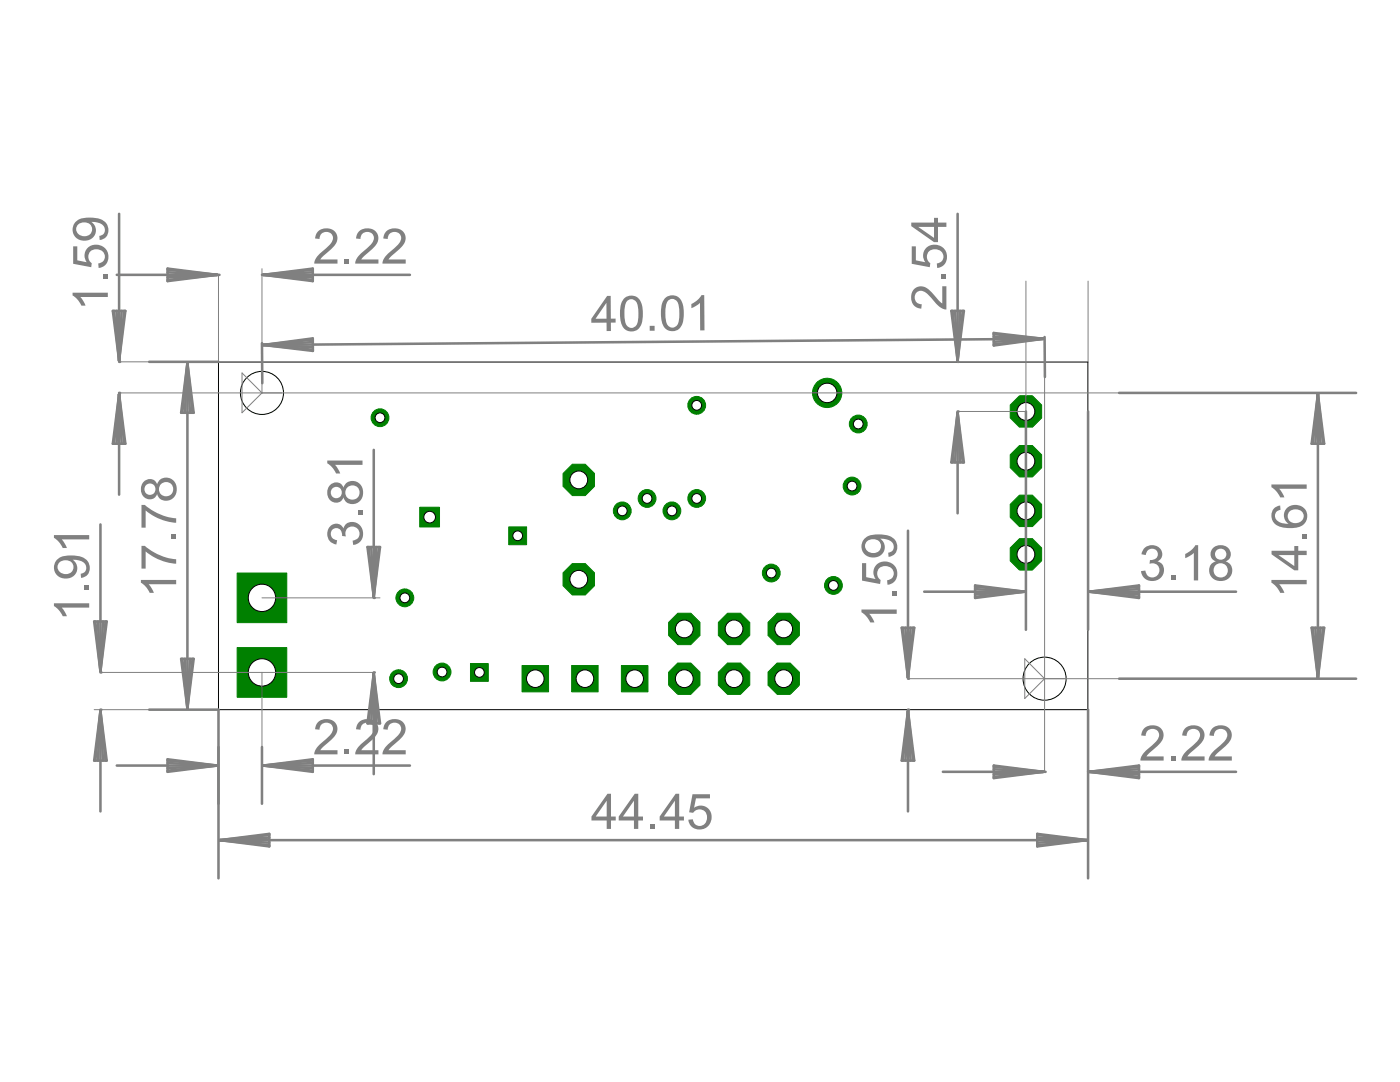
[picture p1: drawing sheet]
<svg xmlns="http://www.w3.org/2000/svg" width="279mm" height="216mm" viewBox="0 0 279 216" stroke-linecap="round" stroke-linejoin="round" font-family="sans-serif">
<defs><g id="words">
<g font-size="10.9" fill="#808080">
<text x="62.4" y="52.6">2.22</text>
<text x="21.5" y="62" transform="rotate(-90 21.5 62)">1.59</text>
<text x="188.9" y="62" transform="rotate(-90 188.9 62)">2.54</text>
<text x="117.9" y="66.1">40.01</text>
<text x="72.3" y="109.2" transform="rotate(-90 72.3 109.2)">3.81</text>
<text x="35.2" y="119.4" transform="rotate(-90 35.2 119.4)">17.78</text>
<text x="227.3" y="115.8">3.18</text>
<text x="260.8" y="119.4" transform="rotate(-90 260.8 119.4)">14.61</text>
<text x="17.8" y="124" transform="rotate(-90 17.8 124)">1.91</text>
<text x="179" y="125.3" transform="rotate(-90 179 125.3)">1.59</text>
<text x="62.4" y="150.5">2.2</text>
<text x="76" y="150.5">2</text>
<text x="227.3" y="151.8">2.22</text>
<text x="117.9" y="165.4">44.45</text>
</g>
</g></defs>
<circle cx="115.5" cy="95.8" r="3.4" fill="#008000" stroke="#008000" stroke-width=".2"/>
<circle cx="115.5" cy="95.8" r="1.78" fill="#fff" stroke="#000" stroke-width=".2"/>
<circle cx="204.7" cy="110.6" r="3.4" fill="#008000" stroke="#008000" stroke-width=".2"/>
<circle cx="204.7" cy="110.6" r="1.78" fill="#fff" stroke="#000" stroke-width=".2"/>
<circle cx="204.7" cy="101.9" r="3.4" fill="#008000" stroke="#008000" stroke-width=".2"/>
<circle cx="204.7" cy="101.9" r="1.78" fill="#fff" stroke="#000" stroke-width=".2"/>
<circle cx="204.7" cy="92" r="3.4" fill="#008000" stroke="#008000" stroke-width=".2"/>
<circle cx="204.7" cy="92" r="1.78" fill="#fff" stroke="#000" stroke-width=".2"/>
<circle cx="204.7" cy="82.1" r="3.4" fill="#008000" stroke="#008000" stroke-width=".2"/>
<circle cx="204.7" cy="82.1" r="1.78" fill="#fff" stroke="#000" stroke-width=".2"/>
<circle cx="115.5" cy="115.6" r="3.4" fill="#008000" stroke="#008000" stroke-width=".2"/>
<circle cx="115.5" cy="115.6" r="1.78" fill="#fff" stroke="#000" stroke-width=".2"/>
<circle cx="156.4" cy="125.5" r="3.4" fill="#008000" stroke="#008000" stroke-width=".2"/>
<circle cx="156.4" cy="125.5" r="1.78" fill="#fff" stroke="#000" stroke-width=".2"/>
<circle cx="136.6" cy="125.5" r="3.4" fill="#008000" stroke="#008000" stroke-width=".2"/>
<circle cx="136.6" cy="125.5" r="1.78" fill="#fff" stroke="#000" stroke-width=".2"/>
<circle cx="146.5" cy="125.5" r="3.4" fill="#008000" stroke="#008000" stroke-width=".2"/>
<circle cx="146.5" cy="125.5" r="1.78" fill="#fff" stroke="#000" stroke-width=".2"/>
<circle cx="136.6" cy="135.4" r="3.4" fill="#008000" stroke="#008000" stroke-width=".2"/>
<circle cx="136.6" cy="135.4" r="1.78" fill="#fff" stroke="#000" stroke-width=".2"/>
<circle cx="146.5" cy="135.4" r="3.4" fill="#008000" stroke="#008000" stroke-width=".2"/>
<circle cx="146.5" cy="135.4" r="1.78" fill="#fff" stroke="#000" stroke-width=".2"/>
<circle cx="156.4" cy="135.4" r="3.4" fill="#008000" stroke="#008000" stroke-width=".2"/>
<circle cx="156.4" cy="135.4" r="1.78" fill="#fff" stroke="#000" stroke-width=".2"/>
<circle cx="79.5" cy="135.4" r="1.78" fill="#008000" stroke="#008000" stroke-width=".2"/>
<circle cx="79.5" cy="135.4" r=".97" fill="#fff" stroke="#000" stroke-width=".2"/>
<circle cx="153.9" cy="114.3" r="1.78" fill="#008000" stroke="#008000" stroke-width=".2"/>
<circle cx="153.9" cy="114.3" r=".97" fill="#fff" stroke="#000" stroke-width=".2"/>
<circle cx="88.2" cy="134.1" r="1.78" fill="#008000" stroke="#008000" stroke-width=".2"/>
<circle cx="88.2" cy="134.1" r=".97" fill="#fff" stroke="#000" stroke-width=".2"/>
<circle cx="80.8" cy="119.3" r="1.78" fill="#008000" stroke="#008000" stroke-width=".2"/>
<circle cx="80.8" cy="119.3" r=".97" fill="#fff" stroke="#000" stroke-width=".2"/>
<circle cx="139" cy="99.5" r="1.78" fill="#008000" stroke="#008000" stroke-width=".2"/>
<circle cx="139" cy="99.5" r=".97" fill="#fff" stroke="#000" stroke-width=".2"/>
<circle cx="134.1" cy="101.9" r="1.78" fill="#008000" stroke="#008000" stroke-width=".2"/>
<circle cx="134.1" cy="101.9" r=".97" fill="#fff" stroke="#000" stroke-width=".2"/>
<circle cx="129.1" cy="99.5" r="1.78" fill="#008000" stroke="#008000" stroke-width=".2"/>
<circle cx="129.1" cy="99.5" r=".97" fill="#fff" stroke="#000" stroke-width=".2"/>
<circle cx="124.2" cy="101.9" r="1.78" fill="#008000" stroke="#008000" stroke-width=".2"/>
<circle cx="124.2" cy="101.9" r=".97" fill="#fff" stroke="#000" stroke-width=".2"/>
<path d="M101.5 105.1h3.6v3.6h-3.6z" fill="#008000" stroke="#008000" stroke-width=".2"/>
<circle cx="103.3" cy="106.9" r=".97" fill="#fff" stroke="#000" stroke-width=".2"/>
<path d="M114.1 132.8h5.3v5.2h-5.3z" fill="#008000" stroke="#008000" stroke-width=".2"/>
<circle cx="116.7" cy="135.4" r="1.76" fill="#fff" stroke="#000" stroke-width=".2"/>
<path d="M83.8 101.2h3.9v4h-3.9z" fill="#008000" stroke="#008000" stroke-width=".2"/>
<circle cx="85.7" cy="103.2" r="1.16" fill="#fff" stroke="#000" stroke-width=".2"/>
<path d="M93.9 132.4h3.6v3.6h-3.6z" fill="#008000" stroke="#008000" stroke-width=".2"/>
<circle cx="95.7" cy="134.2" r=".97" fill="#fff" stroke="#000" stroke-width=".2"/>
<circle cx="75.8" cy="83.4" r="1.78" fill="#008000" stroke="#008000" stroke-width=".2"/>
<circle cx="75.8" cy="83.4" r=".97" fill="#fff" stroke="#000" stroke-width=".2"/>
<path d="M47.3 129.2h9.9v9.9h-9.9z" fill="#008000" stroke="#008000" stroke-width=".2"/>
<circle cx="52.3" cy="134.2" r="2.73" fill="#fff" stroke="#000" stroke-width=".2"/>
<circle cx="171.3" cy="84.6" r="1.78" fill="#008000" stroke="#008000" stroke-width=".2"/>
<circle cx="171.3" cy="84.6" r=".97" fill="#fff" stroke="#000" stroke-width=".2"/>
<circle cx="166.3" cy="116.8" r="1.78" fill="#008000" stroke="#008000" stroke-width=".2"/>
<circle cx="166.3" cy="116.8" r=".97" fill="#fff" stroke="#000" stroke-width=".2"/>
<path d="M104.2 132.8h5.3v5.2h-5.3z" fill="#008000" stroke="#008000" stroke-width=".2"/>
<circle cx="106.8" cy="135.4" r="1.76" fill="#fff" stroke="#000" stroke-width=".2"/>
<path d="M47.3 114.3h9.9v9.9h-9.9z" fill="#008000" stroke="#008000" stroke-width=".2"/>
<circle cx="52.3" cy="119.3" r="2.73" fill="#fff" stroke="#000" stroke-width=".2"/>
<circle cx="165.1" cy="78.4" r="2.92" fill="#008000" stroke="#008000" stroke-width=".2"/>
<circle cx="165.1" cy="78.4" r="1.95" fill="#fff" stroke="#000" stroke-width=".2"/>
<path d="M124 132.8h5.3v5.2h-5.3z" fill="#008000" stroke="#008000" stroke-width=".2"/>
<circle cx="126.7" cy="135.4" r="1.76" fill="#fff" stroke="#000" stroke-width=".2"/>
<circle cx="139" cy="80.9" r="1.78" fill="#008000" stroke="#008000" stroke-width=".2"/>
<circle cx="139" cy="80.9" r=".97" fill="#fff" stroke="#000" stroke-width=".2"/>
<circle cx="170.1" cy="97" r="1.78" fill="#008000" stroke="#008000" stroke-width=".2"/>
<circle cx="170.1" cy="97" r=".97" fill="#fff" stroke="#000" stroke-width=".2"/>
<g fill="none" stroke="#000" stroke-width=".2">
<path d="M43.6 72.2h173.5v69.4h-173.5z"/>
<circle cx="52.3" cy="78.4" r="4.3"/>
<circle cx="208.5" cy="135.4" r="4.3"/>
</g>
<path d="M48.3 74.4l4 4-4 4zM52.3 78.4h171.1M208.5 68.5v66.9M191.1 82.1h13.6M204.5 131.4l4 4-4 4zM208.5 135.4h16.1" fill="none" stroke="#808080" stroke-width=".2"/>
<g fill="none" stroke="#808080" stroke-width=".51">
<path d="M52.3 68.5v8M52.5 68.8l9.9-1.3v2.5zM52.5 68.8l9.9 .5M52.5 68.8l9.9 1M62.4 68.3l-9.9 .5M62.4 67.8l-9.9 1M198.3 66.4l9.9 1.2-9.9 1.3zM198.3 66.7l9.9 .9M198.3 67.2l9.9 .4M208.2 67.6l-155.7 1.2M208.2 67.6l-9.9 .6M208.2 67.6l-9.9 1.1"/>
<path d="M208.5 67.2v8M223.4 78.4h47.2M263 78.7v56.5M263 78.7l1.3 9.8h-2.5zM263 78.7l-.5 9.8M263 78.7l.5 9.8M263 78.7l-1 9.8M263 78.7l1 9.8M223.4 135.4h47.2M261.8 125.3h2.5l-1.3 9.9zM262 125.3l1 9.9M262.5 125.3l.5 9.9"/>
<path d="M263.5 125.3l-.5 9.9M264 125.3l-1 9.9"/>
</g>
<g fill="#808080">
<circle cx="191.1" cy="82.1" r=".25"/>
<circle cx="191.1" cy="72.2" r=".25"/>
</g>
<g fill="none" stroke="#808080" stroke-width=".51">
<path d="M191.1 42.7v29.2M29.8 72.2h13.8M37.4 72.5v68.9M37.4 72.5l1.3 9.9h-2.5zM37.4 72.5l-.5 9.9M37.4 72.5l.5 9.9M37.4 72.5l-1 9.9M37.4 72.5l1 9.9M189.9 62h2.5l-1.3 9.9zM190.1 62l1 9.9M190.6 62l.5 9.9M191.6 62l-.5 9.9"/>
<path d="M192.1 62l-1 9.9M191.1 82.4v20M191.1 82.4l1.3 9.9h-2.5zM191.1 82.4l-.5 9.9M191.1 82.4l.5 9.9M191.1 82.4l-1 9.9M191.1 82.4l1 9.9M204.7 82.1v43.6M217.1 82.1v43.6M184.4 118.1h20.1M194.6 116.8l9.9 1.3-9.9 1.2zM194.6 117.6l9.9 .5"/>
<path d="M194.6 117.1l9.9 1M204.5 118.1l-9.9 .5M204.5 118.1l-9.9 1M217.4 118.1h29.3M217.4 118.1l9.9-1.3v2.5zM217.4 118.1l9.9 .5M217.4 118.1l9.9 1M227.3 117.6l-9.9 .5M227.3 117.1l-9.9 1M36.2 131.5h2.5l-1.3 9.9zM36.4 131.5l1 9.9M36.9 131.5l.5 9.9"/>
<path d="M37.9 131.5l-.5 9.9M38.4 131.5l-1 9.9M23.3 152.8h20M29.8 141.6h13.8v33.7M33.4 151.5l9.9 1.3-9.9 1.2zM33.4 152.3l9.9 .5M33.4 151.7l9.9 1.1M43.3 152.8l-9.9 .5M43.3 152.8l-9.9 1M52.3 149.1v11.3M52.5 152.8h29.3M52.5 152.8l9.9-1.3v2.5z"/>
<path d="M52.5 152.8l9.9 .5M52.5 152.8l9.9 1M62.4 152.3l-9.9 .5M62.4 151.7l-9.9 1.1M217.1 141.6v33.7M43.9 167.6h173M43.9 167.6l9.8-1.2v2.5zM43.9 167.6l9.8 .5M43.9 167.6l9.8 1.1M53.7 167.1l-9.8 .5M53.7 166.6l-9.8 1M207 166.4l9.9 1.2-9.9 1.3z"/>
<path d="M207 167.1l9.9 .5M207 166.6l9.9 1M216.9 167.6l-9.9 .5M216.9 167.6l-9.9 1.1"/>
</g>
<path d="M204.7 56.1v26M217.1 56.1v16.1M23.8 72.2h19.8M52.3 119.3h23.5M74.6 134.2h-22.3v16.1M18.8 141.6h24.8v7.5M217.1 141.6v18.6" fill="none" stroke="#808080" stroke-width=".2"/>
<g fill="#808080">
<circle cx="74.6" cy="134.2" r=".25"/>
<circle cx="74.6" cy="119.3" r=".25"/>
</g>
<path d="M74.6 89.8v29.2M73.3 109.2h2.5l-1.2 9.8zM73.6 109.2l1 9.8M74.1 109.2l.5 9.8M75.1 109.2l-.5 9.8M75.6 109.2l-1 9.8M74.6 134.4v20.1M74.6 134.4l1.2 9.9h-2.5zM74.6 134.4l-.5 9.9M74.6 134.4l.5 9.9M74.6 134.4l-1 9.9M74.6 134.4l1 9.9" fill="none" stroke="#808080" stroke-width=".51"/>
<path d="M20 134.2h32.3" fill="none" stroke="#808080" stroke-width=".2"/>
<g fill="#808080">
<circle cx="20" cy="134.2" r=".25"/>
<circle cx="20" cy="141.6" r=".25"/>
</g>
<path d="M20 104.6v29.3M18.8 124h2.5l-1.3 9.9zM19 124l1 9.9M19.5 124l.5 9.9M20.6 124l-.6 9.9M21.1 124l-1.1 9.9M20 141.9v20M20 141.9l1.3 9.9h-2.5zM20 141.9l-.5 9.9M20 141.9l.6 9.9M20 141.9l-1 9.9M20 141.9l1.1 9.9" fill="none" stroke="#808080" stroke-width=".51"/>
<path d="M43.6 54.8v17.4M52.3 53.6v24.8" fill="none" stroke="#808080" stroke-width=".2"/>
<g fill="#808080">
<circle cx="43.6" cy="54.8" r=".25"/>
<circle cx="52.3" cy="54.8" r=".25"/>
</g>
<path d="M23.3 54.8h20M33.4 53.6l9.9 1.2-9.9 1.3zM33.4 54.3l9.9 .5M33.4 53.8l9.9 1M43.3 54.8l-9.9 .6M43.3 54.8l-9.9 1.1M52.5 54.8h29.3M52.5 54.8l9.9-1.2v2.5zM52.5 54.8l9.9 .6M52.5 54.8l9.9 1.1M62.4 54.3l-9.9 .5M62.4 53.8l-9.9 1" fill="none" stroke="#808080" stroke-width=".51"/>
<path d="M208.5 135.4v18.6" fill="none" stroke="#808080" stroke-width=".2"/>
<g fill="#808080">
<circle cx="208.5" cy="154" r=".25"/>
<circle cx="217.1" cy="154" r=".25"/>
</g>
<path d="M188.2 154h20M198.3 152.8l9.9 1.2-9.9 1.3zM198.3 153.5l9.9 .5M198.3 153l9.9 1M208.2 154l-9.9 .5M208.2 154l-9.9 1M217.4 154h29.3M217.4 154l9.9-1.2v2.5zM217.4 154l9.9 .5M217.4 154l9.9 1M227.3 153.5l-9.9 .5M227.3 153l-9.9 1" fill="none" stroke="#808080" stroke-width=".51"/>
<path d="M181.2 135.4h27.3" fill="none" stroke="#808080" stroke-width=".2"/>
<g fill="#808080">
<circle cx="181.2" cy="135.4" r=".25"/>
<circle cx="181.2" cy="141.6" r=".25"/>
</g>
<path d="M181.2 105.9v29.3M180 125.3h2.5l-1.3 9.9zM180.2 125.3l1 9.9M180.7 125.3l.5 9.9M181.7 125.3l-.5 9.9M182.2 125.3l-1 9.9M181.2 141.9v20M181.2 141.9l1.3 9.9h-2.5zM181.2 141.9l-.5 9.9M181.2 141.9l.5 9.9M181.2 141.9l-1 9.9M181.2 141.9l1 9.9" fill="none" stroke="#808080" stroke-width=".51"/>
<path d="M23.8 78.4h28.5" fill="none" stroke="#808080" stroke-width=".2"/>
<g fill="#808080">
<circle cx="23.8" cy="72.2" r=".25"/>
<circle cx="23.8" cy="78.4" r=".25"/>
</g>
<path d="M23.8 42.7v29.2M22.5 62h2.5l-1.2 9.9zM22.8 62l1 9.9M23.3 62l.5 9.9M23.8 78.7v20M23.8 78.7l1.2 9.8h-2.5zM23.8 78.7l-.5 9.8M23.8 78.7l.5 9.8M23.8 78.7l-1 9.8M23.8 78.7l1 9.8M24.3 62l-.5 9.9M24.8 62l-1 9.9" fill="none" stroke="#808080" stroke-width=".51"/>
<use href="#words"/>
</svg>
